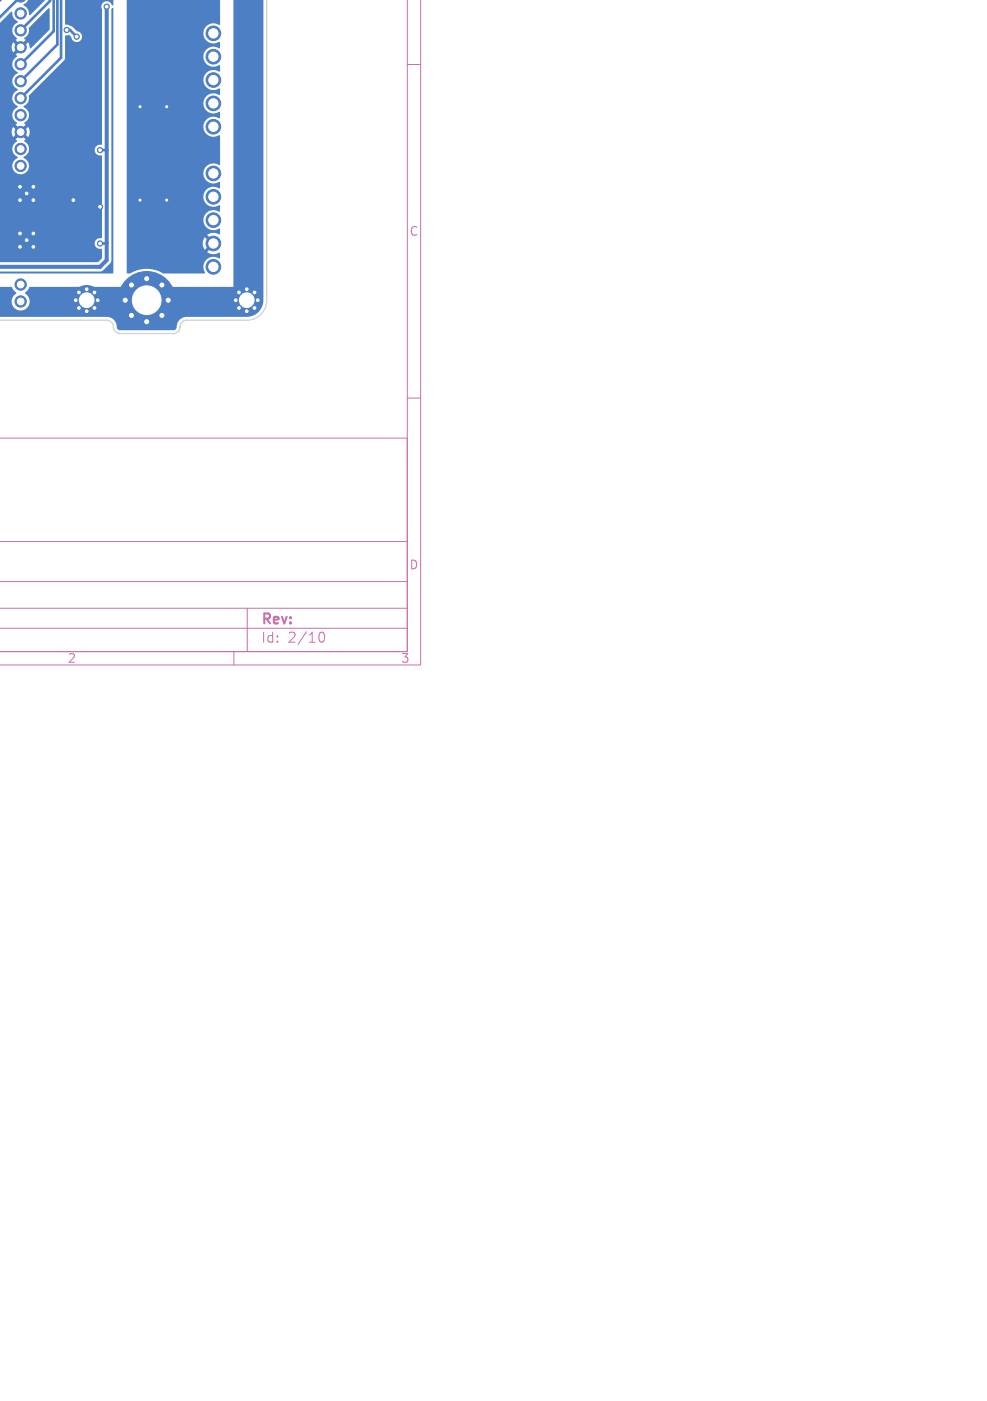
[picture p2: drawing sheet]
<svg xmlns="http://www.w3.org/2000/svg" width="148mm" height="210mm" viewBox="0 0 148 210" stroke-linecap="round" stroke-linejoin="round" font-family="sans-serif">
<defs><g id="words">
<g font-size="2.1" fill="#c872ab">
<text x="39.1" y="94">Rev:</text>
<text x="39.1" y="96.6">Id:</text>
<text x="43.2" y="96.6">2/10</text>
</g>
<g font-size="1.8" fill="#c872ab">
<text x="61.3" y="35.5">C</text>
<text x="61.3" y="85.5">D</text>
<text x="10.1" y="99.6">2</text>
<text x="60.1" y="99.6">3</text>
</g>
</g></defs>
<path d="M61.1 0v97.7h-61.2h61.2v-32h-61.1M63.1 0v99.7h-63.1M61.1 9.7h2M61.1 59.7h2M0 94.2h61.1M0 91.2h61.1M0 87.2h61.1M0 81.2h61.1M35.1 97.7v2M37.1 91.2v6.5M47.8 95.3a.55 .55 0 0 1 .4-.5h.1a.94 .94 0 0 1 0 1.5h-.1a.55 .55 0 0 1-.4-.6" fill="none" stroke="#c872ab" stroke-width=".15"/>
<g fill="#4d7fc4" stroke="#4d7fc4" stroke-width=".15">
<path d="M2.2 -.1h1.7a1.16 1.16 0 0 1-1.7 0z"/>
<circle cx="32" cy="40" r="1.1"/>
<circle cx="32" cy="36.5" r="1.1"/>
<circle cx="32" cy="33" r="1.1"/>
<circle cx="32" cy="29.5" r="1.1"/>
<circle cx="32" cy="26" r="1.1"/>
<circle cx="3.1" cy="24.9" r=".85"/>
<circle cx="3.1" cy="22.3" r=".85"/>
<circle cx="3.1" cy="19.8" r=".85"/>
<circle cx="3.1" cy="17.3" r=".85"/>
<circle cx="3.1" cy="14.7" r=".85"/>
<circle cx="3.1" cy="12.2" r=".85"/>
<circle cx="3.1" cy="9.6" r=".85"/>
<circle cx="3.1" cy="7.1" r=".85"/>
<circle cx="3.1" cy="4.6" r=".85"/>
<circle cx="3.1" cy="2" r=".85"/>
<circle cx="3.1" cy="42.7" r=".85"/>
<circle cx="3.1" cy="45.2" r=".85"/>
<circle cx="11.4" cy="45" r=".35"/>
<circle cx="11.8" cy="43.8" r=".35"/>
<circle cx="11.8" cy="46.2" r=".35"/>
<circle cx="13" cy="43.3" r=".35"/>
<circle cx="13" cy="45" r="2.2"/>
<circle cx="13" cy="46.6" r=".35"/>
<circle cx="14.2" cy="43.8" r=".35"/>
<circle cx="14.2" cy="46.2" r=".35"/>
<circle cx="14.6" cy="45" r=".35"/>
<circle cx="35.3" cy="45" r=".35"/>
<circle cx="35.8" cy="43.8" r=".35"/>
<circle cx="35.8" cy="46.2" r=".35"/>
<circle cx="37" cy="43.3" r=".35"/>
<circle cx="37" cy="45" r="2.2"/>
<circle cx="37" cy="46.6" r=".35"/>
<circle cx="38.2" cy="43.8" r=".35"/>
<circle cx="38.2" cy="46.2" r=".35"/>
<circle cx="38.6" cy="45" r=".35"/>
<circle cx="18.8" cy="45" r=".45"/>
<circle cx="19.7" cy="42.7" r=".45"/>
<circle cx="19.7" cy="47.3" r=".45"/>
<circle cx="22" cy="41.8" r=".45"/>
<circle cx="22" cy="45" r="4.3"/>
<circle cx="22" cy="48.2" r=".45"/>
<circle cx="24.3" cy="42.7" r=".45"/>
<circle cx="24.3" cy="47.3" r=".45"/>
<circle cx="25.2" cy="45" r=".45"/>
<circle cx="32" cy="19" r="1.1"/>
<circle cx="32" cy="15.5" r="1.1"/>
<circle cx="32" cy="12" r="1.1"/>
<circle cx="32" cy="8.5" r="1.1"/>
<circle cx="32" cy="5" r="1.1"/>
<circle cx="15" cy="22.5" r=".4"/>
<circle cx="15" cy="36.5" r=".4"/>
<circle cx="16" cy="1" r=".4"/>
<circle cx="5" cy="30" r=".4"/>
<circle cx="4" cy="29" r=".4"/>
<circle cx="4" cy="36" r=".4"/>
<circle cx="11" cy="30" r=".4"/>
<circle cx="3" cy="30" r=".4"/>
<circle cx="3" cy="28" r=".4"/>
<circle cx="3" cy="37" r=".4"/>
<circle cx="5" cy="28" r=".4"/>
<circle cx="5" cy="35" r=".4"/>
<circle cx="15" cy="31" r=".4"/>
<circle cx="5" cy="37" r=".4"/>
<circle cx="3" cy="35" r=".4"/>
<circle cx="10" cy="4.5" r=".4"/>
<circle cx="11.5" cy="5.5" r=".4"/>
<circle cx="25" cy="16" r=".3"/>
<circle cx="21" cy="30" r=".3"/>
<circle cx="25" cy="30" r=".3"/>
<circle cx="21" cy="16" r=".3"/>
</g>
<path d="M16 1v38l-1 1h-15.1" fill="none" stroke="#4d7fc4" stroke-width=".6"/>
<path d="M.1 -.1l-.2 .2M2.6 -.1l-2.7 2.7M7.5 -.1v.3l-4.4 4.4M8.1 0v4.7l-5 4.9M8.6 0v6.7l-5.5 5.5M9.2 -.1v8.8l-6.1 6M10 4.5h.5l1 1M15 22.5h1M15 36.5h1" fill="none" stroke="#4d7fc4" stroke-width=".4"/>
<g fill="#4d7fc4">
<path d="M-.1 -.1h39.6v45.1a2.5 2.5 0 0 1-2.5 2.5h-9.3a2.01 2.01 0 0 0-1.3 1.8l-.4 .2h-8a.52 .52 0 0 1-.5-.6 1.5 1.5 0 0 0-1.4-1.4h-16.2v2v-14.5v11.5v-3.5h1.9l.3 .5 .3 .4v.1a1.36 1.36 0 0 0-.3 2.1 1.36 1.36 0 0 0 2.1-.1 1.36 1.36 0 0 0-.5-2l.1-.1 .7-.9h30.5v-43.1z"/>
<path d="M19 -.1h14l-.1 3.8a1.55 1.55 0 0 0-2.4 1.3 1.55 1.55 0 0 0 2.4 1.3l.1 .8-.1 .2a1.53 1.53 0 0 0-2.4 1.3 1.53 1.53 0 0 0 2.4 1.2l.1 .8-.1 .2a1.53 1.53 0 0 0-2.4 1.3 1.53 1.53 0 0 0 2.4 1.2l.1 .8-.1 .2a1.53 1.53 0 0 0-2.4 1.3 1.53 1.53 0 0 0 2.4 1.2l.1 .8-.1 .2a1.53 1.53 0 0 0-2.4 1.3 1.53 1.53 0 0 0 2.4 1.2l.1 4.3-.1 .2a1.53 1.53 0 0 0-2.4 1.3 1.53 1.53 0 0 0 2.4 1.2l.1 .8-.1 .2a1.53 1.53 0 0 0-2.4 1.3 1.53 1.53 0 0 0 2.4 1.2l.1 .8-.1 .2a1.53 1.53 0 0 0-2.4 1.3 1.53 1.53 0 0 0 2.4 1.2l.1 .7-.1 .1a1.62 1.62 0 0 0-1.8 .1l.6 .7-.3 .3-.7-.6-.1 .1a1.59 1.59 0 0 0 .1 1.7l.7-.6 .3 .3-.6 .7 .1 .1a1.93 1.93 0 0 0 1.8 0v.7l-.1 .2a1.55 1.55 0 0 0-2 .2 1.55 1.55 0 0 0-.2 1.9l-6.3 .1a4.7 4.7 0 0 0-4.9 0h-.4l-.1-.1z"/>
<path d="M16.8 1.2l.2 .1v39.6l-17.1 .1v-19.8v19.5h15.2l.3-.2 1.2-1.2 .1-.2v-37.7z"/>
<path d="M1.6 1.8l.2-.1v.2a1.53 1.53 0 0 0 .9 1.4 1.38 1.38 0 0 0-.9 1.2 1.38 1.38 0 0 0 .8 1.3l-.3 .2 .7 .6-.4 .4-.7-.6a1.34 1.34 0 0 0 .1 1.5l.6-.7 .4 .4-.7 .6 .3 .2v.1a1.28 1.28 0 0 0-.8 1.2 1.28 1.28 0 0 0 .9 1.1v.2a1.29 1.29 0 0 0-.9 1.2 1.29 1.29 0 0 0 .9 1.2v.1a1.29 1.29 0 0 0-.9 1.2 1.29 1.29 0 0 0 .9 1.2v.2a1.33 1.33 0 0 0-.9 1.1 1.33 1.33 0 0 0 .8 1.3l-.3 .2 .7 .6-.4 .4-.7-.6a1.34 1.34 0 0 0 .1 1.5l.6-.7 .4 .4-.7 .6 .3 .2v.1a1.28 1.28 0 0 0-.8 1.2 1.28 1.28 0 0 0 .9 1.1v.2a1.27 1.27 0 0 0-.6 1.9 1.27 1.27 0 0 0 2 0 1.27 1.27 0 0 0-.6-1.9v-.2a1.33 1.33 0 0 0 .8-1.2 1.33 1.33 0 0 0-.7-1.2l.3-.2-.7-.6 .4-.4 .7 .6a1.34 1.34 0 0 0-.1-1.5l-.6 .7-.4-.4 .7-.6-.3-.2v-.1a1.29 1.29 0 0 0 .7-1.2 1.29 1.29 0 0 0-.8-1.2v-.1a1.46 1.46 0 0 0 .9-1.6l5.2-5.3 .2-.3v-3.3l.6-.2 .3 .4a.81 .81 0 0 0 .9 .7 .81 .81 0 0 0 .7-.8 .81 .81 0 0 0-.8-.8l-.6-.7-1.1-.3v-3.8h23.2h-16v.8l-.1 .1a.84 .84 0 0 0-1.2-.6 .84 .84 0 0 0-.4 1.2v20.3a.86 .86 0 0 0-1 .4 .86 .86 0 0 0 .2 1l.3 .2h.4l.1 .1v12.3a.86 .86 0 0 0-1 .4 .86 .86 0 0 0 .2 1l.3 .2h.4l.1 .1v1.3l-.6 .6h-14.8v-34.1v20.9v-14.8z"/>
<path d="M-.1 -.1v7.9v-7.9h33.1h-31.3h1.3h-1.3h1.3h-1.2l-1.9 7.9z"/>
<path d="M7.2 1.3h.3l-.1 3.1-2.8 2.9-.1-.1-.3-.9-.6 .7-.4-.4 .7-.6-.3-.2a1.56 1.56 0 0 0 .8-1.7z"/>
<path d="M3.2 -.1h3.7l-2.3 2.3h-.3a1.46 1.46 0 0 0-.8-1.5l.8-.8z"/>
</g>
<path d="M40 0v45a3 3 0 0 1-3 3h-9a1.16 1.16 0 0 0-1.1 1.3l-.3 .5-.5 .2h-8.1a1.16 1.16 0 0 1-1.1-1.3l-.3-.5-.6-.2h-16.1" fill="none" stroke="#d0d2cd" stroke-width=".2"/>
<g fill="#fff" stroke="#fff" stroke-width=".15">
<path d="M2.6 -.1h1z"/>
<circle cx="15" cy="22.5" r=".2"/>
<circle cx="15" cy="36.5" r=".2"/>
<circle cx="16" cy="1" r=".2"/>
<circle cx="5" cy="30" r=".2"/>
<circle cx="4" cy="29" r=".2"/>
<circle cx="4" cy="36" r=".2"/>
<circle cx="11" cy="30" r=".2"/>
<circle cx="3" cy="30" r=".2"/>
<circle cx="3" cy="28" r=".2"/>
<circle cx="3" cy="37" r=".2"/>
<circle cx="5" cy="28" r=".2"/>
<circle cx="5" cy="35" r=".2"/>
<circle cx="15" cy="31" r=".2"/>
<circle cx="5" cy="37" r=".2"/>
<circle cx="3" cy="35" r=".2"/>
<circle cx="10" cy="4.5" r=".2"/>
<circle cx="11.5" cy="5.5" r=".2"/>
<circle cx="25" cy="16" r=".15"/>
<circle cx="21" cy="30" r=".15"/>
<circle cx="25" cy="30" r=".15"/>
<circle cx="21" cy="16" r=".15"/>
<circle cx="32" cy="40" r=".7"/>
<circle cx="32" cy="36.5" r=".7"/>
<circle cx="32" cy="33" r=".7"/>
<circle cx="32" cy="29.5" r=".7"/>
<circle cx="32" cy="26" r=".7"/>
<circle cx="3.1" cy="24.9" r=".5"/>
<circle cx="3.1" cy="22.3" r=".5"/>
<circle cx="3.1" cy="19.8" r=".5"/>
<circle cx="3.1" cy="17.3" r=".5"/>
<circle cx="3.1" cy="14.7" r=".5"/>
<circle cx="3.1" cy="12.2" r=".5"/>
<circle cx="3.1" cy="9.6" r=".5"/>
<circle cx="3.1" cy="7.1" r=".5"/>
<circle cx="3.1" cy="4.6" r=".5"/>
<circle cx="3.1" cy="2" r=".5"/>
<circle cx="3.1" cy="42.7" r=".5"/>
<circle cx="3.1" cy="45.2" r=".5"/>
<circle cx="11.3" cy="45" r=".2"/>
<circle cx="11.8" cy="43.8" r=".2"/>
<circle cx="11.8" cy="46.2" r=".2"/>
<circle cx="13" cy="43.4" r=".2"/>
<circle cx="13" cy="45" r="1.1"/>
<circle cx="13" cy="46.6" r=".2"/>
<circle cx="14.2" cy="43.8" r=".2"/>
<circle cx="14.2" cy="46.2" r=".2"/>
<circle cx="14.6" cy="45" r=".2"/>
<circle cx="35.4" cy="45" r=".2"/>
<circle cx="35.8" cy="43.8" r=".2"/>
<circle cx="35.8" cy="46.2" r=".2"/>
<circle cx="37" cy="43.4" r=".2"/>
<circle cx="37" cy="45" r="1.1"/>
<circle cx="37" cy="46.6" r=".2"/>
<circle cx="38.2" cy="43.8" r=".2"/>
<circle cx="38.2" cy="46.2" r=".2"/>
<circle cx="38.7" cy="45" r=".2"/>
<circle cx="18.8" cy="45" r=".3"/>
<circle cx="19.7" cy="42.7" r=".3"/>
<circle cx="19.7" cy="47.3" r=".3"/>
<circle cx="22" cy="41.8" r=".3"/>
<circle cx="22" cy="45" r="2.15"/>
<circle cx="22" cy="48.2" r=".3"/>
<circle cx="24.3" cy="42.7" r=".3"/>
<circle cx="24.3" cy="47.3" r=".3"/>
<circle cx="25.2" cy="45" r=".3"/>
<circle cx="32" cy="19" r=".7"/>
<circle cx="32" cy="15.5" r=".7"/>
<circle cx="32" cy="12" r=".7"/>
<circle cx="32" cy="8.5" r=".7"/>
<circle cx="32" cy="5" r=".7"/>
</g>
<use href="#words"/>
</svg>
